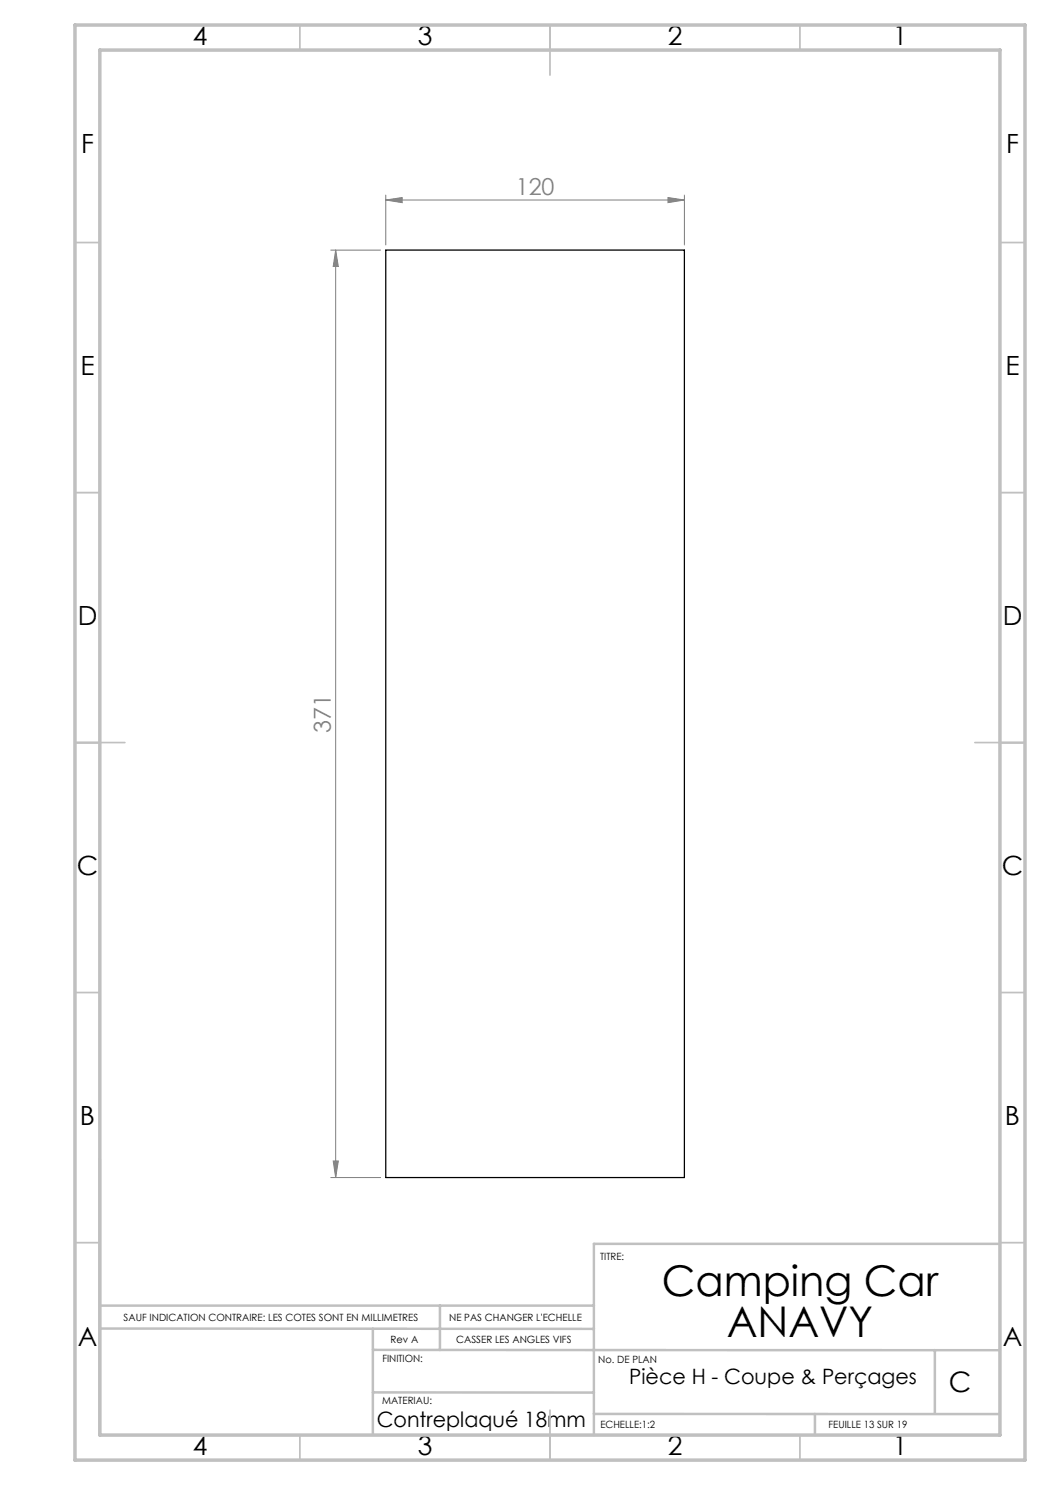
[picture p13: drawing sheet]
<svg xmlns="http://www.w3.org/2000/svg" width="210mm" height="297mm" viewBox="0 0 210 297" stroke-linecap="round" stroke-linejoin="round" font-family="sans-serif">
<defs><g id="words">
<g font-size="8.5">
<text x="132.4" y="259.3">Camping Car</text>
<text x="145.3" y="267.4">ANAVY</text>
</g>
<text font-size="5.6" x="189.8" y="278.5">C</text>
<g font-size="5.3">
<text x="38.5" y="8.9">4</text>
<text x="83.5" y="8.9">3</text>
<text x="133.6" y="8.9">2</text>
<text x="178.6" y="8.9">1</text>
<text x="16.2" y="30.7">F</text>
<text x="201.2" y="30.7">F</text>
<text x="16.1" y="74.9">E</text>
<text x="201.1" y="74.9">E</text>
<text x="15.5" y="124.9">D</text>
<text x="200.5" y="124.9">D</text>
<text x="15.4" y="174.9">C</text>
<text x="200.4" y="174.9">C</text>
<text x="16" y="224.9">B</text>
<text x="201" y="224.9">B</text>
<text x="15.5" y="269.2">A</text>
<text x="200.5" y="269.2">A</text>
<text x="38.5" y="290.9">4</text>
<text x="83.5" y="290.9">3</text>
<text x="133.6" y="290.9">2</text>
<text x="178.6" y="290.9">1</text>
</g>
<g font-size="4.7" fill="#808080">
<text x="103.2" y="39">120</text>
<text x="66.1" y="146.6" transform="rotate(-90 66.1 146.6)">371</text>
</g>
<g font-size="4.2">
<text x="125.8" y="276.8">Pièce H - Coupe &amp; Perçages</text>
<text x="75.4" y="285.4">Contreplaqué 18mm</text>
</g>
<g font-size="2">
<text x="120" y="251.9">TITRE:</text>
<text x="24.7" y="264.2">SAUF INDICATION CONTRAIRE: LES COTES SONT EN MILLIMETRES</text>
<text x="78.1" y="268.6">Rev A</text>
<text x="89.8" y="264.2">NE PAS CHANGER L'ECHELLE</text>
<text x="91.2" y="268.6">CASSER LES ANGLES VIFS</text>
<text x="76.5" y="272.3">FINITION:</text>
<text x="119.6" y="272.5">No. DE PLAN</text>
<text x="76.4" y="280.9">MATERIAU:</text>
<text x="120.1" y="285.6">ECHELLE:1:2</text>
<text x="165.7" y="285.6">FEUILLE 13 SUR 19</text>
</g>
</g></defs>
<path d="M77.2 39v10M133.6 39.5l3.3 .5-3.3 .5zM136.9 39v10M66.1 50h10M67.1 50v185.5M67.1 50l.6 3.3h-1.1zM77.2 40l3.2-.5v1zM77.2 40h59.7M66.1 235.5h10M66.6 232.2h1.1l-.6 3.3z" fill="none" stroke="#808080" stroke-width=".2"/>
<g fill="none" stroke="#c0c0c0" stroke-width=".35">
<path d="M60 5v5M110 5v10M160 5v5M15 48.5h5M200 48.5h5M15 98.5h5M200 98.5h5M15 148.5h10M195 148.5h10M15 198.5h5M200 198.5h5M15 248.5h5"/>
<path d="M200 248.5h5M60 287v5M110 282v10M160 287v5"/>
</g>
<path d="M20 231.8v55.2M200 248.8h-81.2v38.2M20 261.1h98.8M20 265.7l98.8 .1M74.6 265.7v21.3M74.6 278.5h44.2M74.6 270h125.4M88 261.1v8.9M187 270v12.8M118.8 282.8h81.2M163 282.8v4.2" fill="none" stroke="#c0c0c0" stroke-width=".5"/>
<path d="M15 5h190v287h-190zM20 10h180v277h-180z" fill="none" stroke="#c0c0c0" stroke-width=".7"/>
<g fill="#808080">
<path d="M133.6 39.5l3.3 .5-3.3 .5zM77.2 40l3.2-.5v1z"/>
<path d="M66.6 232.2h1.1l-.6 3.3zM67.1 50l.6 3.3h-1.1z"/>
</g>
<path d="M77.2 50h59.7v185.5h-59.7z" fill="none" stroke="#000" stroke-width=".25"/>
<use href="#words"/>
</svg>
